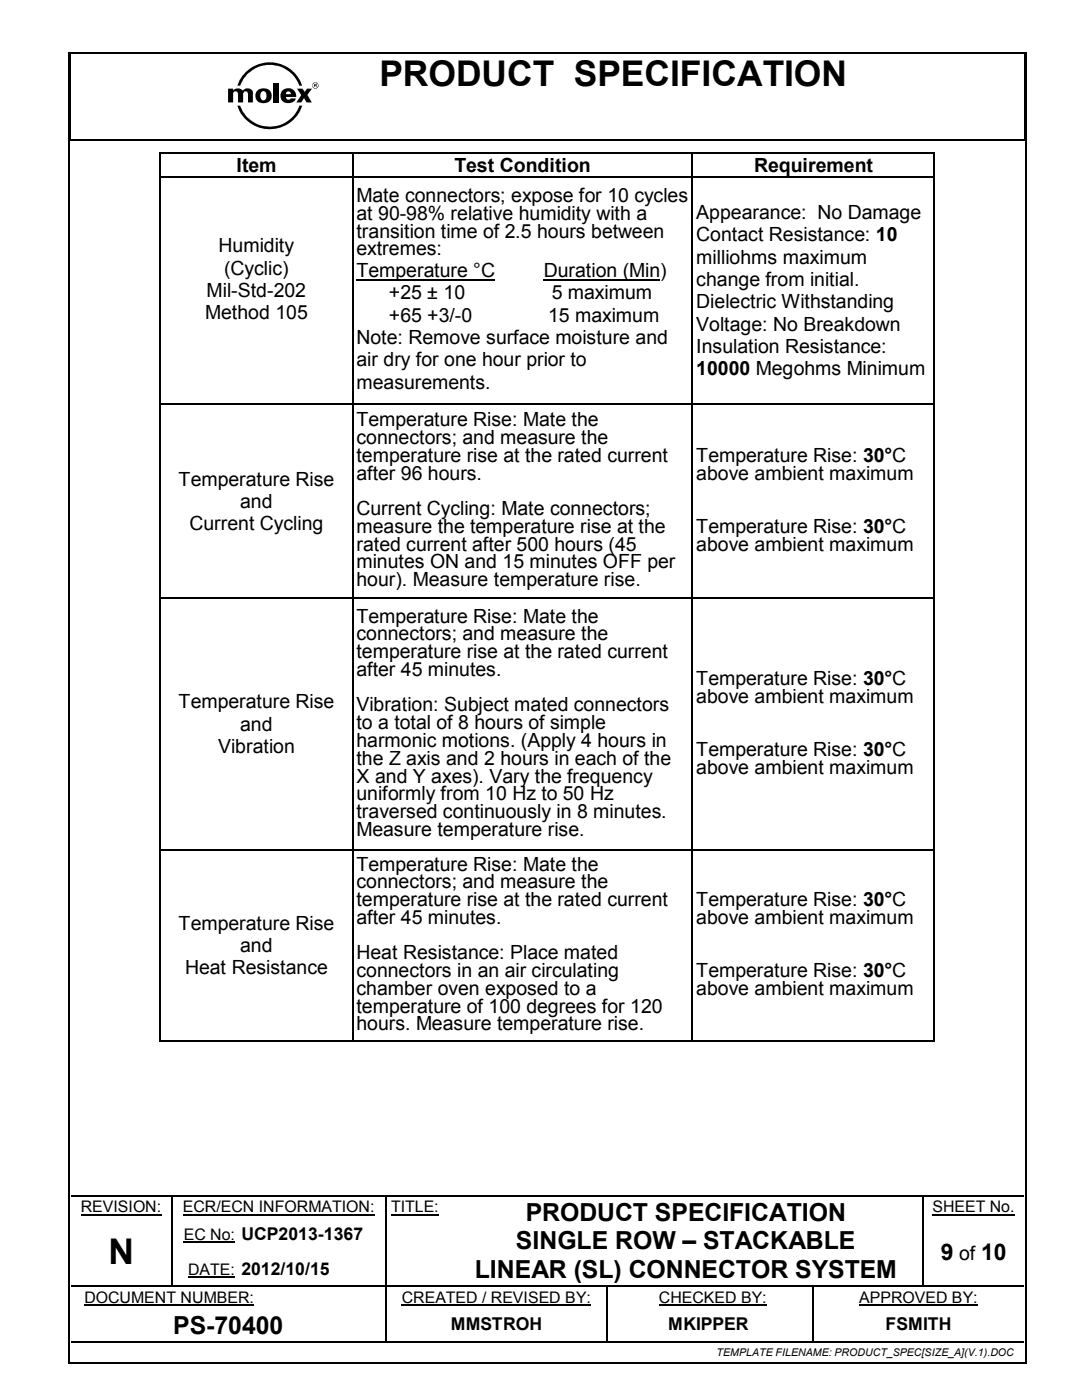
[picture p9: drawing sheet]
<svg xmlns="http://www.w3.org/2000/svg" width="216mm" height="279mm" viewBox="0 0 216 279" stroke-linecap="round" stroke-linejoin="round" font-family="sans-serif">
<defs><g id="words">
<g font-size="7.1">
<text x="75.7" y="17.2">PRODUCT SPECIFICATION</text>
<text x="21.6" y="252.3">N</text>
</g>
<g font-size="5">
<text x="104.9" y="243.6">PRODUCT SPECIFICATION</text>
<text x="103" y="249.3">SINGLE ROW – STACKABLE</text>
<text x="94.7" y="255">LINEAR (SL) CONNECTOR SYSTEM</text>
<text x="34.5" y="266.2">PS-70400</text>
</g>
<g font-size="4.6">
<text x="187.7" y="251.4">9</text>
<text x="195.7" y="251.4">10</text>
</g>
<g font-size="3.9">
<text x="47.2" y="34.3">Item</text>
<text x="90.7" y="34.3">Test Condition</text>
<text x="150.5" y="34.3">Requirement</text>
<text x="71.1" y="40.3">Mate connectors; expose for 10 cycles</text>
<text x="71.1" y="43.9">at 90-98% relative humidity with a</text>
<text x="71.1" y="47.4">transition time of 2.5 hours between</text>
<text x="138.9" y="43.7">Appearance: No Damage</text>
<text x="43.6" y="50.4">Humidity</text>
<text x="71.1" y="50.9">extremes:</text>
<text x="138.9" y="48.1">Contact Resistance: 10</text>
<text x="138.9" y="52.6">milliohms maximum</text>
<text x="41.2" y="59.3">Mil-Std-202</text>
<text x="44.7" y="54.9">(Cyclic)</text>
<text x="71.1" y="55.2">Temperature °C</text>
<text x="77.6" y="59.7">+25 ± 10</text>
<text x="108.5" y="55.2">Duration (Min)</text>
<text x="110.1" y="59.7">5 maximum</text>
<text x="138.9" y="57.1">change from initial.</text>
<text x="40.9" y="63.8">Method 105</text>
<text x="77.6" y="64.2">+65 +3/-0</text>
<text x="109.4" y="64.2">15 maximum</text>
<text x="138.9" y="61.6">Dielectric Withstanding</text>
<text x="138.9" y="66">Voltage: No Breakdown</text>
<text x="71.1" y="68.6">Note: Remove surface moisture and</text>
<text x="138.9" y="70.5">Insulation Resistance:</text>
<text x="71.1" y="73.1">air dry for one hour prior to</text>
<text x="71.1" y="77.6">measurements.</text>
<text x="138.9" y="74.9">10000 Megohms Minimum</text>
<text x="71.1" y="85.1">Temperature Rise: Mate the</text>
<text x="71.1" y="88.6">connectors; and measure the</text>
<text x="71.1" y="92.2">temperature rise at the rated current</text>
<text x="71.1" y="95.7">after 96 hours.</text>
<text x="138.9" y="92.2">Temperature Rise: 30°C</text>
<text x="138.9" y="95.7">above ambient maximum</text>
<text x="35.6" y="96.9">Temperature Rise</text>
<text x="47.9" y="101.3">and</text>
<text x="37.8" y="105.8">Current Cycling</text>
<text x="71.1" y="102.8">Current Cycling: Mate connectors;</text>
<text x="71.1" y="106.3">measure the temperature rise at the</text>
<text x="138.9" y="106.3">Temperature Rise: 30°C</text>
<text x="71.1" y="109.9">rated current after 500 hours (45</text>
<text x="71.1" y="113.5">minutes ON and 15 minutes OFF per</text>
<text x="138.9" y="109.9">above ambient maximum</text>
<text x="71.1" y="117">hour). Measure temperature rise.</text>
<text x="71.1" y="124.2">Temperature Rise: Mate the</text>
<text x="71.1" y="127.8">connectors; and measure the</text>
<text x="71.1" y="131.4">temperature rise at the rated current</text>
<text x="71.1" y="134.9">after 45 minutes.</text>
<text x="138.9" y="136.7">Temperature Rise: 30°C</text>
<text x="35.6" y="141.4">Temperature Rise</text>
<text x="71.1" y="142">Vibration: Subject mated connectors</text>
<text x="138.9" y="140.2">above ambient maximum</text>
<text x="47.9" y="145.8">and</text>
<text x="71.1" y="145.5">to a total of 8 hours of simple</text>
<text x="71.1" y="149.1">harmonic motions. (Apply 4 hours in</text>
<text x="43.5" y="150.3">Vibration</text>
<text x="71.1" y="152.6">the Z axis and 2 hours in each of the</text>
<text x="138.9" y="150.8">Temperature Rise: 30°C</text>
<text x="138.9" y="154.4">above ambient maximum</text>
<text x="71.1" y="156.2">X and Y axes). Vary the frequency</text>
<text x="71.1" y="159.7">uniformly from 10 Hz to 50 Hz</text>
<text x="71.1" y="163.3">traversed continuously in 8 minutes.</text>
<text x="71.1" y="166.8">Measure temperature rise.</text>
<text x="71.1" y="173.7">Temperature Rise: Mate the</text>
<text x="71.1" y="177.3">connectors; and measure the</text>
<text x="35.6" y="185.5">Temperature Rise</text>
<text x="71.1" y="180.8">temperature rise at the rated current</text>
<text x="71.1" y="184.4">after 45 minutes.</text>
<text x="138.9" y="180.8">Temperature Rise: 30°C</text>
<text x="138.9" y="184.4">above ambient maximum</text>
<text x="47.9" y="190">and</text>
<text x="71.1" y="191.5">Heat Resistance: Place mated</text>
<text x="36.9" y="194.5">Heat Resistance</text>
<text x="71.1" y="195">connectors in an air circulating</text>
<text x="138.9" y="195">Temperature Rise: 30°C</text>
<text x="71.1" y="198.6">chamber oven exposed to a</text>
<text x="71.1" y="202.1">temperature of 100 degrees for 120</text>
<text x="138.9" y="198.6">above ambient maximum</text>
<text x="71.1" y="205.7">hours. Measure temperature rise.</text>
<text x="191.4" y="251.4">of</text>
</g>
<g font-size="3.5">
<text x="90" y="265.5">MMSTROH</text>
<text x="133.4" y="265.5">MKIPPER</text>
<text x="176.7" y="265.5">FSMITH</text>
</g>
<g font-size="3.2">
<text x="16.1" y="242">REVISION:</text>
<text x="36.5" y="242">ECR/ECN INFORMATION:</text>
<text x="78.1" y="242">TITLE:</text>
<text x="186.1" y="242">SHEET No.</text>
<text x="36.7" y="247.5">EC No: UCP2013-1367</text>
<text x="37.5" y="254.4">DATE: 2012/10/15</text>
<text x="16.9" y="260">DOCUMENT NUMBER:</text>
<text x="80.2" y="260">CREATED / REVISED BY:</text>
<text x="131.5" y="260">CHECKED BY:</text>
<text x="171.4" y="260">APPROVED BY:</text>
</g>
<text font-size="2.1" x="143" y="270.6">TEMPLATE FILENAME: PRODUCT_SPEC[SIZE_A](V.1).DOC</text>
</g></defs>
<g fill="none" stroke="#000" stroke-width=".34">
<path d="M13.8 10.7v261.1M14 10.7v17M14 10.5h190.5M204.5 10.7v17M204.6 10.7v261.1M14.1 27.9h190.2M14.2 238.6h19.9M34.5 238.6h42.5M77.3 238.6h12.3M90 238.6h94M184.3 238.6h20M14 271.9h190.5"/>
<path d="M14.2 267.9h62.7M77.1 261.6v6.1M77.3 267.9h43.6M121.1 261.6v6.1M121.2 267.9h40.8M162.3 267.9h42"/>
</g>
<g fill="#000">
<path d="M13.6 10.3h.4v.4h-.4zM204.5 10.3h.3v.4h-.3zM13.8 27.7h.3v.4h-.3zM31.9 30.5h.2v.2h-.2zM31.9 35.2h.2v.3h-.2zM70.2 30.5h.3v.2h-.3zM70.2 35.2h.3v.3h-.3zM138 30.5h.3v.2h-.3zM138 35.2h.3v.3h-.3zM186.3 30.5h.3v.2h-.3zM186.3 35.2h.3v.3h-.3zM204.3 27.7h.3v.4h-.3z"/>
<path d="M31.9 80.4h.2v.3h-.2zM70.2 80.4h.3v.3h-.3zM138 80.4h.3v.3h-.3zM186.3 80.4h.3v.3h-.3zM31.9 119.3h.2v.2h-.2zM70.2 119.3h.3v.2h-.3zM138 119.3h.3v.2h-.3zM186.3 119.3h.3v.2h-.3zM31.9 169.4h.2v.3h-.2zM70.2 169.4h.3v.3h-.3zM138 169.4h.3v.3h-.3zM186.3 169.4h.3v.3h-.3z"/>
<path d="M31.9 207.6h.2v.3h-.2zM70.2 207.6h.3v.3h-.3zM138 207.6h.3v.3h-.3zM186.3 207.6h.3v.3h-.3zM34.1 238.8h.3v.2h-.3zM34.1 238.4h.4v.4h-.4zM77 238.8h.2v.2h-.2zM77 238.4h.3v.4h-.3zM89.6 238.4h.4v.4h-.4zM184 238.8h.2v.2h-.2zM184 238.4h.3v.4h-.3zM34.1 242.7h.3v.9h-.3z"/>
<path d="M34.1 249.6h.3v.9h-.3zM34.1 256.5h.3v.3h-.3zM46.9 256.5h.3v.3h-.3zM77 242.7h.2v.9h-.2zM77 249.6h.2v.9h-.2zM77 256.5h.2v.5h-.2zM89.6 256.5h.3v.3h-.3zM120.9 256.8h.3v.2h-.3zM120.9 256.5h.3v.3h-.3zM162 256.8h.3v.2h-.3zM162 256.5h.3v.3h-.3zM184 242.7h.2v.9h-.2z"/>
<path d="M184 249.6h.2v.9h-.2zM184 256.5h.2v.3h-.2zM13.6 271.8h.4v.3h-.4zM76.9 260.9h.4v.7h-.4zM76.9 267.7h.4v.4h-.4zM120.9 260.9h.3v.7h-.3zM120.9 267.7h.3v.4h-.3zM162 260.9h.3v.7h-.3zM162 267.7h.3v.4h-.3zM204.5 271.8h.3v.3h-.3z"/>
</g>
<path d="M16.1 242.4h16.1M36.5 242.4h38.3M36.7 248h10.2M37.5 254.9h9.4M78.1 242.4h9.5M186.1 242.4h16.4M16.8 260.5h33.9M80.2 260.5h37.7M131.5 260.5h21.5M171.4 260.5h23.7" fill="none" stroke="#000" stroke-width=".21"/>
<g fill="none" stroke="#000" stroke-width=".25">
<path d="M32 30.7v4.5M32 35.5v44.9M32.1 30.6h38.1M32.1 35.3h38.1M70.4 30.7v4.5M70.4 35.5v44.9M70.5 30.6h67.5M70.5 35.3h67.5M138.2 30.7v4.5M138.2 35.5v44.9M138.3 30.6h48M138.3 35.3h48"/>
<path d="M186.4 30.7v4.5M186.4 35.5v44.9M32 80.7v38.6M32.1 80.6h38.1M70.4 80.7v38.6M70.5 80.6h67.5M138.2 80.7v38.6M138.3 80.6h48M186.4 80.7v38.6M32 119.5v49.9M32.1 119.4h38.1M70.4 119.5v49.9"/>
<path d="M70.5 119.4h67.5M138.2 119.5v49.9M138.3 119.4h48M186.4 119.5v49.9M32 169.7v37.9M32.1 169.5h38.1M70.4 169.7v37.9M70.5 169.5h67.5M138.2 169.7v37.9M138.3 169.5h48M186.4 169.7v37.9M32.1 207.8h38.1"/>
<path d="M70.5 207.8h67.5M138.3 207.8h48M34.2 239v3.7M77.1 239v3.7M184.1 239v3.7M14.2 256.7h19.9M34.2 243.6v6M34.2 250.5v6M34.4 256.7h12.5M47.2 256.7h29.8M77.1 243.6v6M77.1 250.5v6"/>
<path d="M77.1 257v3.9M77.2 256.7h12.4M89.9 256.7h31M121.1 257v3.9M121.2 256.7h40.8M162.1 257v3.9M162.3 256.7h21.7M184.1 243.6v6M184.1 250.5v6M184.2 256.7h20.1M162.1 261.6v6.1"/>
</g>
<g fill="#000">
<path d="M52.1 18.5l.2-.3a.62 .62 0 0 1 .9 .7 .76 .76 0 0 1-.1 .8 .76 .76 0 0 1-.8 .3 1.19 1.19 0 0 1-.2-1.5zM51.3 18.1a1.56 1.56 0 0 0 0 2 1.56 1.56 0 0 0 1.9 .4 1.51 1.51 0 0 0 .9-2 1.51 1.51 0 0 0-2-.8z" fill-rule="evenodd"/>
<path d="M49 14.4a6.8 6.8 0 0 1 11.3 2.7h-.6a6.3 6.3 0 0 0-5.9-4.2 6.3 6.3 0 0 0-5.9 4.2h-.5l.6-1.4z" fill-rule="evenodd"/>
<path d="M56.3 18.1a1.49 1.49 0 0 0 .9 2.5 1.82 1.82 0 0 0 1.7-.6l.1-.4h-1a.5 .5 0 0 1-.6 .3 .5 .5 0 0 1-.3-.6h2a1.63 1.63 0 0 0-.9-1.6 1.63 1.63 0 0 0-1.9 .4zM57.2 18.4l.5-.2 .3 .6h-.9z" fill-rule="evenodd"/>
<path d="M59.3 17.7h1.1l.4 .7 .5-.7h.9l-.9 1.3 .9 1.4h-1l-.5-.8-.6 .8h-1l1-1.4z" fill-rule="evenodd"/>
<path d="M62.3 17.1a.63 .63 0 0 1 1.2 0 .63 .63 0 0 1-1.2 0zM62.4 17.1a.55 .55 0 0 0 1.1 0 .55 .55 0 0 0-1.1 0z" fill-rule="evenodd"/>
<path d="M62.8 16.8l.2 .1v.1h-.2zM62.7 16.8v.6h.1v-.3h.2v.3h.2l-.1-.3 .1-.3z" fill-rule="evenodd"/>
<path d="M45.5 17.7h1v.4a1.26 1.26 0 0 1 1.9 0l.7-.4h.6l.6 .3 .2 .3v2.1h-1v-1.8l-.3-.4-.5 .1-.2 .3v1.8h-1v-1.7l-.3-.5h-.4l-.3 .3v1.9h-1z" fill-rule="evenodd"/>
<path d="M54.5 16.5h1v3.9h-1z" fill-rule="evenodd"/>
<path d="M47.4 21.1h.5a6.3 6.3 0 0 0 5.9 4.2 6.3 6.3 0 0 0 5.9-4.2h.6a6.8 6.8 0 0 1-6.5 4.7 6.8 6.8 0 0 1-6.4-4.7z" fill-rule="evenodd"/>
</g>
<path d="M71.1 55.8h27.7M108.5 55.8h23.2" fill="none" stroke="#000" stroke-width=".3"/>
<use href="#words"/>
</svg>
